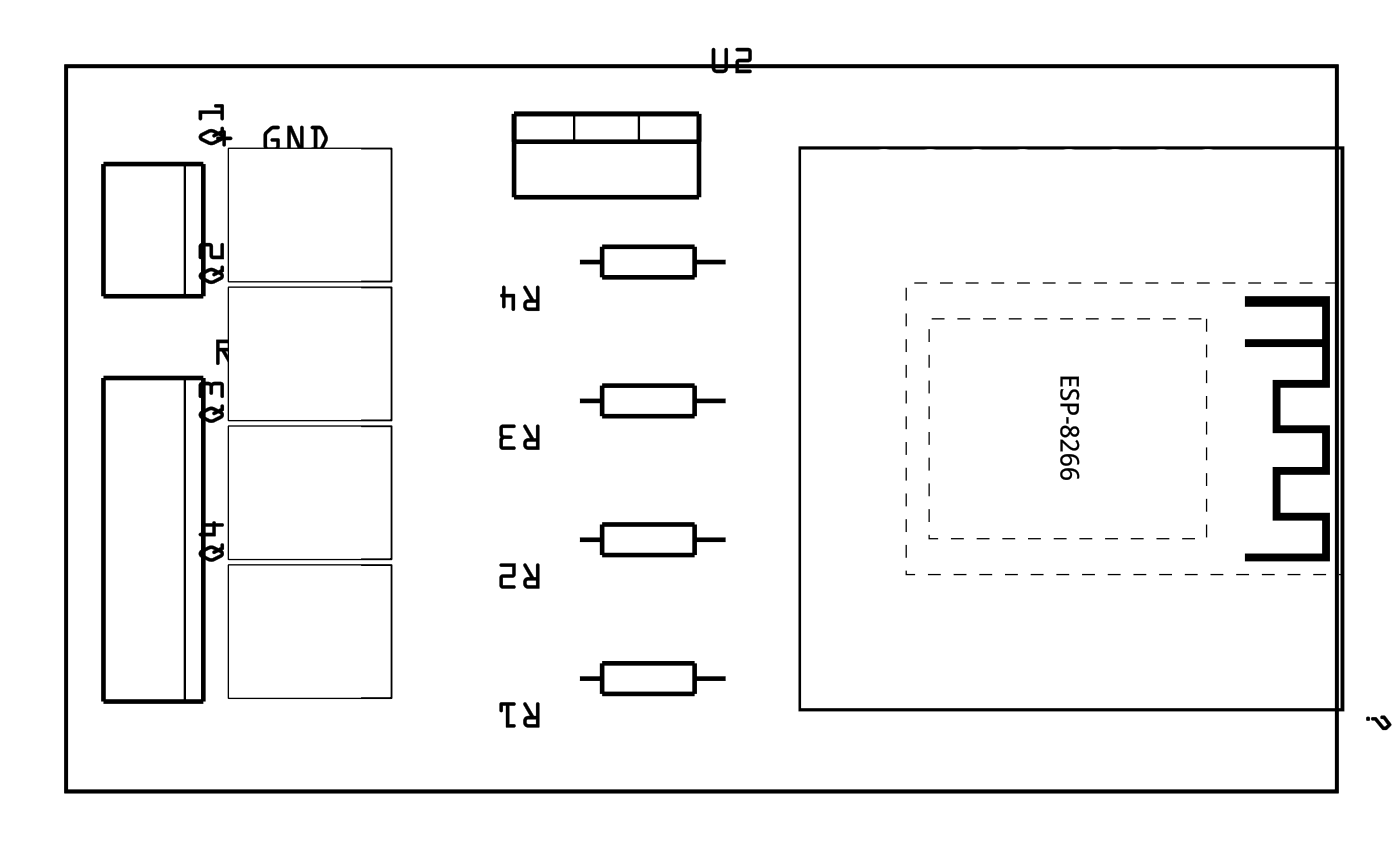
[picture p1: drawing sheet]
<svg xmlns="http://www.w3.org/2000/svg" width="77mm" height="47mm" viewBox="0 0 77 47" stroke-linecap="round" stroke-linejoin="round" font-family="sans-serif">
<path d="M3.6 3.6h69.8v39.8h-69.8z" fill="none" stroke="#000" stroke-width=".2"/>
<g fill="#000">
<path d="M68.4 16.3h4.7v5h-2.8v2h2.8v2.8h-2.8v2h2.8v2.7h-4.7v-.4h4.2v-1.8h-2.7v-3h2.7v-1.8h-2.7v-3h2.7v-1.8h-4.2v-.4h4.2v-1.8h-4.2z"/>
<path d="M3.6 3.6h69.8v39.8h-69.8zM3.6 3.6v39.8h69.8v-39.8z"/>
<path d="M11.1 7.5l.5-.2h.2l-.1 .1v.1l.3-.1 .1 .1-.5 .3zM11 7.4l-.1 .1 .1 .2 .5 .3 .2-.1 .5-.2a.23 .23 0 0 0 0-.4h.1v-.3h-.1l-.2 .2-.4-.1zM10.9 6.1l.1 .5 .1-.1v-.3h1v.3h.2l-.1-.8-.4 .1v.1h.3v.2z"/>
<path d="M11.1 15.1l.5-.2h.2l-.1 .1v.1h.3h.1l-.5 .3zM11 15l-.1 .1 .1 .2 .5 .3h.2l.5-.2a.23 .23 0 0 0 0-.4l.1-.1v-.3h-.1l-.2 .2-.4-.1zM11 13.4v.8l.1-.1v-.6h.4l.1 .7h.7l-.1-.9-.1 .1v.6h-.4v-.5l-.1-.1z"/>
<path d="M11.1 7.5l.5-.2h.2l-.1 .1v.1l.3-.1 .1 .1-.5 .3-.5-.2zM11.1 7.5v.1l.5 .2 .5-.3-.1-.1-.3 .1v-.1l.1-.1h-.2zM11 7.4l-.1 .1 .1 .2 .7 .2 .6-.3v-.1l-.1-.2h.1v-.3h-.1l-.1 .2h-.1l-.5-.1zM11 7.3l.6-.2 .4 .1h.1v-.2a.1 .1 0 0 1 .1 0 .1 .1 0 0 1 .1 0v.3h-.1a.23 .23 0 0 1 0 .4l-.5 .2-.2 .1-.5-.3-.1-.2zM10.9 6.1v.4l.1 .1 .1-.1v-.3h1v.3l.1 .1 .1-.1v-.7l-.1-.1h-.3l-.1 .1 .1 .1h.2v.2zM10.9 6.1h1.2v-.2h-.3v-.1l.4-.1 .1 .8h-.2v-.3h-1v.3l-.1 .1z"/>
<path d="M11.1 15.1l.5-.2h.2l-.1 .2 .3-.1 .1 .1-.5 .3-.5-.2zM11.1 15.1v.1l.5 .2 .5-.3h-.1l-.3 .1v-.2l.1-.1h-.2zM11 15l-.1 .1 .1 .3 .7 .2 .6-.3v-.2l-.1-.1 .1-.1v-.2l-.1-.1-.1 .2-.1 .1-.5-.2zM11 15l.6-.3 .4 .1h.1v-.1a.1 .1 0 0 1 .1-.1 .1 .1 0 0 1 .1 .1v.2l-.1 .1a.23 .23 0 0 1 0 .4l-.5 .2h-.2l-.5-.3-.1-.2zM11 13.4v.8l.1-.1v-.6h.4l.1 .7h.7l-.1-.8h-.1v.6h-.4v-.5l-.1-.1zM11 13.4l.6-.1 .1 .2v.5h.4v-.6l.1-.1 .1 .9h-.7l-.1-.7h-.4v.6l-.1 .1z"/>
<path d="M12.3 7.2l-.1 .3h-.3v.1v.1h.3v.3h.1h.1v-.3h.3l.1-.1-.1-.1h-.3v-.3zM14.6 7.2l-.1 .8 .1 .2 .5 .1 .2-.1 .1-.2-.1-.4h-.4v.2h.3v.2l-.5 .1v-.7l.3-.3h.3v-.2h-.3zM15.8 6.9v1.3l.1 .1 .1-.1v-1l.4 1.1h.3v-1.3l-.1-.1-.1 .1v1l-.5-1.1zM17.4 7.1h.2l.2 .4-.2 .6h-.2zM17.1 6.9v.2h.1v1a.1 .1 0 0 0-.1 .1 .1 .1 0 0 0 .1 .1l.5-.1 .3-.6-.3-.7z"/>
<path d="M12.3 7.2l-.1 .3h-.2l-.1 .1 .1 .1h.2v.2l.1 .1 .1-.1v-.2h.3l.1-.1-.1-.1h-.3v-.3zM12.2 7.2h.2v.3h.3l.1 .1-.1 .1h-.3v.3h-.1h-.1v-.3h-.3v-.1v-.1h.3zM14.6 7.2l-.1 .9 .3 .2h.4l.2-.3-.1-.4h-.4v.2h.3v.3h-.5v-.7l.3-.3h.3v-.1l-.3-.1zM14.6 7.2l.3-.3h.4v.2h-.3l-.3 .3v.6l.1 .1h.3l.1-.1v-.2h-.3v-.2h.4l.1 .4-.1 .2-.2 .1-.5-.1-.1-.2zM15.8 6.9v1.3l.1 .1 .1-.1v-1l.4 1 .3 .1v-1.3l-.1-.1-.1 .1v1l-.5-1.1zM15.8 6.9h.2l.5 1.1v-1l.1-.1 .1 .1v1.3h-.3l-.4-1.1v1l-.1 .1-.1-.1zM17.4 7.1h.2l.2 .4-.2 .6h-.2zM17.4 7.1v1h.2l.2-.5-.2-.5zM17.1 6.9v.2h.2v1l-.2 .1 .1 .1h.4l.2-.2 .2-.4-.1-.3-.2-.4zM17.1 6.9h.6l.3 .5v.3l-.2 .4-.2 .2-.5-.1v-.1h.1v-1h-.1z"/>
<path d="M12.1 18.8h.4l.1 .2-.5 .1zM11.9 18.7v1.3l.2-.1v-.6h.1l.4 .7h.1l-.3-.7a.32 .32 0 0 0 .4-.3 .32 .32 0 0 0-.3-.4zM13.3 19l-.1 .8 .1 .1 .5 .1 .2-.1 .1-.1-.1-.4h-.4v.1h.3v.3h-.5v-.6l.3-.4h.3v-.1h-.4zM14.7 19.4h.3a.21 .21 0 0 1 .2 .2 .21 .21 0 0 1-.2 .2h-.3zM14.7 18.8h.3a.21 .21 0 0 1 .2 .2 .21 .21 0 0 1-.2 .2h-.3zM14.5 18.7v1.3h.5a.4 .4 0 0 0 .3-.2 .4 .4 0 0 0-.1-.5 .4 .4 0 0 0 .2-.4 .4 .4 0 0 0-.4-.3zM15.8 18.7l-.1 1.1 .1 .2h.8l.1-.2v-1.1l-.1-.1-.1 .1v1.1h-.2v-.6l-.1-.1-.1 .1v.6h-.1l-.1-1.1zM17.5 18.9l-.1 .3-.2 .1h-.1l.1 .1h.2l.1 .3v.1l.1-.1v-.3h.3l.1-.1h-.1l-.3-.1v-.2z"/>
<path d="M12 18.8h.5l.1 .2-.6 .1zM12.1 18.8v.3h.4l.1-.1-.1-.2zM11.9 18.7v1.3h.1l.1-.1-.1-.6h.2l.4 .7h.1l.1-.1-.4-.6 .3-.1v-.4l-.2-.2zM11.9 18.6h.6a.32 .32 0 0 1 .3 .4 .32 .32 0 0 1-.4 .3l.4 .7h-.2l-.4-.7h-.1v.6l-.2 .1zM13.3 19l-.1 .9 .2 .1h.5l.2-.2-.1-.4h-.4v.1h.3v.3h-.5v-.6l.3-.4h.3v-.1h-.4zM13.2 19l.4-.4 .4 .1v.1h-.3l-.3 .4v.6h.4h.1v-.3h-.3v-.2l.4 .1 .1 .4-.1 .2h-.2h-.5l-.1-.2zM14.7 19.4h.3a.22 .22 0 0 1 .2 .2 .22 .22 0 0 1-.2 .3h-.3zM14.7 19.4v.4h.4v-.3zM14.7 18.8h.3a.22 .22 0 0 1 .2 .2 .22 .22 0 0 1-.2 .3h-.3zM14.7 18.8v.4h.3l.2-.1v-.1l-.1-.2zM14.5 18.7v1.3h.5a.37 .37 0 0 0 .4-.3l-.2-.4 .2-.2-.1-.3-.3-.2zM14.5 18.6h.6l.2 .1a.44 .44 0 0 1-.1 .6 .4 .4 0 0 1 .2 .5 .4 .4 0 0 1-.4 .2h-.5zM15.8 18.7l-.1 1.1 .1 .2h.8l.1-.2v-1.1l-.1-.1-.1 .1v1.2l-.2-.1v-.6l-.1-.1-.1 .1 .1 .6-.2 .1-.1-1.2zM15.8 18.7h.1l.1 1.1h.1v-.6l.1-.1 .1 .1v.6h.2v-1.1l.1-.1 .1 .1v1.1l-.1 .2h-.8l-.1-.2zM17.5 18.9v.4l-.3-.1-.1 .1 .1 .1h.3l-.1 .3 .1 .1 .1-.1v-.3h.3l.1-.1-.1-.1-.3 .1v-.3zM17.5 18.9h.1v.3h.3l.1 .1-.1 .1h-.3v.3l-.1 .1-.1-.1v-.3h-.3v-.1v-.1h.3z"/>
<path d="M28.9 16.6h.6v.3h-.5zM29 16.6l-.1 .2 .1 .1h.4v-.3zM28.8 15.7l.3 .7-.3 .1v.4l.2 .2 .6-.1v-1.3h-.1l-.1 .1 .1 .6h-.2l-.4-.7zM28.8 15.7h.1l.4 .7h.1v-.7h.1l.1 .1v1.3h-.6a.32 .32 0 0 1-.3-.4 .32 .32 0 0 1 .4-.3l-.3-.6zM27.6 15.7v.4l-.1 .1 .1 .1v.5l.1 .1 .1-.1v-.5h.3v.7l.1 .1 .1-.1v-.9h-.5v-.3zM27.6 15.7h.2v.4h.5v.9h-.2v-.7h-.3v.5l-.1 .1-.1-.1v-.5a.09 .09 0 0 1-.1-.1 .09 .09 0 0 1 .1-.1z"/>
<path d="M29 16.6h.4v.3h-.4zM28.8 15.7l.3 .7a.32 .32 0 0 0-.4 .3 .32 .32 0 0 0 .3 .4h.6v-1.3l-.1-.1-.1 .7h-.1l-.4-.7zM27.6 15.7v.4l-.1 .1 .1 .1v.6h.2v-.6h.3v.7l.1 .1 .1-1h-.5v-.4z"/>
<path d="M39.1 2.7v1.1l.2 .2h.5l.2-.3v-1l-.1-.1-.1 .1v1.1h-.4l-.1-.1v-1zM40.4 2.7l.1 .1h.6v.4l-.6 .1-.1 .7h.8v-.2h-.6v-.4h.6l.1-.7-.2-.1z"/>
<path d="M39.1 2.7v1.1l.3 .2h.4l.2-.3v-1l-.1-.1-.1 .1v1.1h-.4l-.1-.1v-1zM39.1 2.7h.2v1l.1 .1h.4v-1.1l.1-.1 .1 .1v1l-.2 .3h-.5l-.2-.2zM40.4 2.7l.1 .1h.6v.4l-.6 .1-.1 .7h.8l.1-.1-.1-.1h-.6v-.4l.6-.1 .1-.6-.2-.1zM40.4 2.7l.7-.1 .2 .1-.1 .7h-.6v.4h.6l.1 .1-.1 .1h-.8l.1-.7 .6-.1v-.4h-.6z"/>
<path d="M43.9 8v31h30v-31zM44 8.2h29.6v30.7h-29.6z"/>
<path d="M11.1 22.7l.5-.2 .2 .1h-.1v.2l.3-.1 .1 .1-.5 .2zM11 22.6l-.1 .2 .1 .1 .5 .3h.2l.5-.2a.23 .23 0 0 0 0-.4l.1-.1v-.2l-.1-.1-.2 .3-.4-.2zM11 21v.8l.1-.1v-.6l.4 .1v.4l.1 .1 .1-.1v-.4l.4-.1v.7h.2v-.7l-.1-.1z"/>
<path d="M11.1 30.4l.5-.3 .2 .1-.1 .1v.1l.3-.1 .1 .1-.5 .2zM11 30.2l-.1 .2 .1 .2 .5 .2h.2l.5-.2a.23 .23 0 0 0 0-.4l.1-.1v-.2l-.1-.1-.2 .3-.4-.2zM11.1 28.7v.2h.6v.3l-.7 .1h-.1l.1 .1h.8v-.5h.4l.1-.1-.1-.1h-.4v-.1l-.1 .1z"/>
<path d="M11.1 22.7l.5-.2 .2 .1-.1 .1v.1l.3-.1 .1 .1-.5 .2-.5-.2zM11.1 22.7v.1l.5 .2 .5-.2-.1-.1-.3 .1v-.2h.1l-.2-.1zM11 22.6l-.1 .2 .1 .2 .7 .2 .6-.3v-.1l-.1-.2 .1-.1v-.2l-.1-.1-.1 .2-.1 .1-.5-.2zM11 22.6l.6-.3 .4 .2 .1-.1v-.1a.1 .1 0 0 1 .1-.1 .1 .1 0 0 1 .1 .1v.2l-.1 .1a.23 .23 0 0 1 0 .4l-.5 .2h-.2l-.5-.3-.1-.1zM11 21v.8l.1-.1v-.6l.4 .1v.4l.1 .1 .1-.1v-.4l.4-.1v.6l.1 .1h.1v-.7l-.1-.1zM11 21h1.2l.1 .1v.7h-.2v-.7l-.4 .1v.4l-.1 .1-.1-.1v-.4l-.4-.1v.6l-.1 .1z"/>
<path d="M11.1 30.3l.5-.2 .2 .1-.1 .1v.1l.3-.1 .1 .1-.5 .3-.5-.3zM11.1 30.3v.1l.5 .2 .5-.2-.1-.1-.3 .1v-.1l.1-.1-.2-.1zM11 30.2l-.1 .2 .1 .2 .7 .2 .6-.3v-.1l-.1-.2 .1-.1v-.2l-.1-.1-.1 .2-.1 .1-.5-.1zM11 30.2l.6-.3 .4 .2 .1-.1v-.1a.1 .1 0 0 1 .1-.1 .1 .1 0 0 1 .1 .1v.3h-.1a.23 .23 0 0 1 0 .4l-.5 .2h-.2l-.5-.2-.1-.2zM11.1 28.8l.1 .1h.5v.4l-.7-.1-.1 .1 .1 .1h.8v-.5h.4l.1-.1-.1-.1h-.4v-.1l-.1 .1zM11.1 28.7h.6a.09 .09 0 0 1 .1-.1 .09 .09 0 0 1 0 .1h.4l.1 .1-.1 .1h-.4v.5h-.9l.1-.2h.7v-.3h-.6z"/>
<path d="M28.9 39.5h.6v.3l-.5-.1zM29 39.5l-.1 .2h.1h.4v-.2zM28.8 38.6l.3 .7-.3 .1v.4l.2 .1h.6v-1.3l-.1-.1-.1 .1 .1 .7h-.2l-.4-.7zM28.8 38.6h.1l.4 .7h.1v-.7l.1-.1 .1 .1v1.3h-.6a.32 .32 0 0 1-.3-.3 .32 .32 0 0 1 .4-.3l-.3-.6zM27.5 38.6l-.1 .4 .1 .1 .1-.1v-.3h.2v1.2h.5v-.1h-.3v-1.1h.2l.1-.1zM27.5 38.6h.8v.1h-.3v1h.3v.2h-.5v-1.2h-.2v.3l-.1 .1z"/>
<path d="M28.9 31.9l.6-.1v.3h-.5zM29 31.9l-.1 .1 .1 .1h.4v-.2zM28.8 31l.3 .7-.3 .1v.3l.2 .2h.6v-1.3l-.1-.1-.1 .1 .1 .7h-.2l-.4-.7zM28.8 30.9l.1 .1 .4 .7h.1v-.7l.1-.1 .1 .1v1.3h-.6a.32 .32 0 0 1-.3-.4 .32 .32 0 0 1 .4-.2l-.3-.6zM27.5 31v.1h.7v.4l-.7 .1v.6l.1 .1h.7v-.1l-.1-.1h-.6v-.4l.7-.1v-.7zM27.5 30.9h.8v.8h-.7v.4h.7v.2h-.7l-.2-.1 .1-.6 .6-.1v-.4h-.6z"/>
<path d="M28.9 24.3l.6-.1v.3h-.5zM29 24.3l-.1 .1 .1 .1h.4v-.3zM28.8 23.3l.3 .8h-.3v.4l.2 .2h.6v-1.3l-.1-.1-.1 .1 .1 .7h-.2l-.4-.8zM28.8 23.3h.1l.4 .8h.1v-.7l.1-.1 .1 .1v1.3h-.6a.32 .32 0 0 1-.3-.4 .32 .32 0 0 1 .4-.2l-.3-.7zM27.5 23.4v1.2l.1 .1h.7v-.1l-.1-.1h-.6v-.4h.5v-.1v-.1h-.5v-.4h.6l.1-.1zM27.5 23.4l.7-.1 .1 .1-.1 .1h-.6l.1 .4h.4l.1 .1-.1 .1h-.4l-.1 .4h.7v.2h-.7l-.2-.1z"/>
<path d="M29 39.5h.4v.2h-.4zM28.8 38.6l.3 .7a.32 .32 0 0 0-.4 .3 .32 .32 0 0 0 .3 .3h.6v-1.3l-.1-.1v.1l-.1 .7h-.1l-.4-.7zM27.5 38.6v.5l.1-.1v-.3h.2v1.2h.5v-.2h-.3v-1h.3v-.1z"/>
<path d="M29 31.9h.4v.2h-.4zM28.8 31l.3 .7a.32 .32 0 0 0-.4 .2 .32 .32 0 0 0 .3 .4h.6v-1.3l-.1-.1v.1l-.1 .7h-.1l-.4-.7zM27.5 31v.1h.6v.4l-.6 .1v.6l.1 .1h.7v-.2h-.7v-.4l.7-.1v-.7z"/>
<path d="M29 24.3l.4-.1v.3h-.4zM28.8 23.3l.3 .8a.32 .32 0 0 0-.4 .2 .32 .32 0 0 0 .3 .4h.6v-1.3l-.1-.1v.1l-.1 .7h-.1l-.4-.8zM27.5 23.4v1.2l.1 .1h.7v-.2h-.7v-.4h.5v-.1v-.1h-.5v-.4h.6l.1-.1z"/>
<path d="M58.3 20.7h1v.5h-.2v-.4h-.3v.4h-.1v-.4h-.3v.4h-.1zM58.3 20.7v.5h.1v-.4h.3v.4h.1v-.4h.4v.4h.1v-.5zM58.3 21.4h.1a.21 .21 0 0 0 0 .3 .21 .21 0 0 0 .3 0v-.1a.31 .31 0 0 1 .5-.2 .31 .31 0 0 1 .1 .5h-.1h-.1a.2 .2 0 0 0 .1-.3 .2 .2 0 0 0-.3-.1 .36 .36 0 0 1-.2 .4 .36 .36 0 0 1-.4-.1zM58.3 21.4a.33 .33 0 0 0 0 .4 .33 .33 0 0 0 .4 .1l.1-.2a.2 .2 0 0 1 .3-.2 .2 .2 0 0 1 0 .3l.1 .1a.31 .31 0 0 0 0-.4 .31 .31 0 0 0-.4 .1 .24 .24 0 0 1-.4 .2 .24 .24 0 0 1 0-.4zM58.3 22.2h1v.2a.33 .33 0 0 1-.4 .4 .33 .33 0 0 1-.3-.5h-.3zM58.3 22.2v.1h.4a.32 .32 0 0 0 .2 .4 .32 .32 0 0 0 .4-.3v-.2zM58.8 22.3v.1a.19 .19 0 0 0 .2 .2 .19 .19 0 0 0 .1-.2l.1-.1zM58.8 22.3h.4a.24 .24 0 0 1-.2 .3 .24 .24 0 0 1-.2-.3zM58.6 22.9h.1v.3h-.1zM58.6 22.9v.3h.1v-.3zM58.3 23.4h.3l.2 .2a.26 .26 0 0 1 .4-.1 .26 .26 0 0 1 0 .4 .26 .26 0 0 1-.4-.1 .31 .31 0 0 1-.5 .1 .31 .31 0 0 1 0-.5zM58.3 23.5a.3 .3 0 0 0 0 .4 .3 .3 0 0 0 .5-.1 .25 .25 0 0 0 .4 .1 .25 .25 0 0 0 0-.4 .25 .25 0 0 0-.4 .1l-.2-.2zM58.3 23.7a.2 .2 0 0 0 .4 0 .2 .2 0 0 0-.4 0zM58.3 23.7a.2 .2 0 0 1 .4 0 .2 .2 0 0 1-.4 0zM58.9 23.7a.15 .15 0 0 0 .3 0 .15 .15 0 0 0-.3 0zM58.9 23.7a.16 .16 0 0 1 .3 0 .16 .16 0 0 1-.3 0zM58.3 24.1h.1l.3 .3a.24 .24 0 0 0 .2 .2 .24 .24 0 0 0 .3-.2l-.1-.2 .1-.1a.34 .34 0 0 1 0 .6 .34 .34 0 0 1-.6-.2l-.2-.2v.5h-.1zM58.3 24.1v.7h.1v-.5l.2 .2a.35 .35 0 0 0 .4 .2 .35 .35 0 0 0 .3-.3l-.1-.3-.1 .1a.23 .23 0 0 1 0 .4 .23 .23 0 0 1-.4-.1l-.3-.4zM58.3 25a.55 .55 0 0 1 .7-.1 .55 .55 0 0 1 .3 .5l-.2 .1a.32 .32 0 0 0 0-.3 .32 .32 0 0 0-.3-.1 .32 .32 0 0 1-.1 .4 .32 .32 0 0 1-.4 0 .32 .32 0 0 1 0-.5zM58.3 25.1a.32 .32 0 0 0 0 .4 .32 .32 0 0 0 .5 0 .32 .32 0 0 0 0-.5 .33 .33 0 0 1 .3 .1 .33 .33 0 0 1 .1 .4h.1a.48 .48 0 0 0-.2-.5 .48 .48 0 0 0-.5-.1zM58.4 25.2a.21 .21 0 0 0 .4 0 .21 .21 0 0 0-.4 0zM58.3 25.2a.25 .25 0 0 1 .5 0 .25 .25 0 0 1-.5 0zM58.3 25.8a.55 .55 0 0 1 .7-.1 .55 .55 0 0 1 .3 .5l-.2 .1a.32 .32 0 0 0 0-.4 .32 .32 0 0 0-.3-.1 .32 .32 0 0 1-.1 .5 .32 .32 0 0 1-.4-.1 .32 .32 0 0 1 0-.4zM58.4 25.8a.32 .32 0 0 0-.1 .5 .32 .32 0 0 0 .5 0 .32 .32 0 0 0 0-.5 .33 .33 0 0 1 .3 .1 .33 .33 0 0 1 .1 .4h.1a.48 .48 0 0 0-.2-.5 .48 .48 0 0 0-.5-.1zM58.4 26a.21 .21 0 0 0 .4 0 .21 .21 0 0 0-.4 0zM58.3 26a.25 .25 0 0 1 .5 0 .25 .25 0 0 1-.5 0z"/>
<path d="M58.3 20.7h1v.5h-.1v-.4h-.4v.4h-.1v-.4h-.3v.4h-.1zM58.3 21.4h.1a.22 .22 0 0 0 0 .3 .22 .22 0 0 0 .3 0 .33 .33 0 0 1 .4-.3 .33 .33 0 0 1 .1 .5h-.1a.2 .2 0 0 0 .1-.3 .2 .2 0 0 0-.3 0 .35 .35 0 0 1-.5 .3 .35 .35 0 0 1-.1-.5zM58.3 22.2h1v.2a.33 .33 0 0 1-.4 .4 .33 .33 0 0 1-.3-.5h-.3zM58.8 22.3v.1a.22 .22 0 0 0 .3 .2 .22 .22 0 0 0 .1-.3zM58.6 22.9h.1v.3h-.1zM58.3 23.4h.3l.2 .2a.26 .26 0 0 1 .4-.1 .26 .26 0 0 1 0 .4 .26 .26 0 0 1-.4-.1 .3 .3 0 0 1-.5 .1 .3 .3 0 0 1 0-.5zM58.3 23.7a.2 .2 0 0 0 .4 0 .2 .2 0 0 0-.4 0zM58.9 23.7a.16 .16 0 0 0 .3 0 .16 .16 0 0 0-.3 0zM58.3 24.1h.1l.3 .3a.24 .24 0 0 0 .2 .2 .24 .24 0 0 0 .3-.2l-.1-.2 .1-.1a.34 .34 0 0 1 0 .6 .34 .34 0 0 1-.6-.2l-.2-.2v.5h-.1zM58.4 25a.55 .55 0 0 1 .6-.1 .55 .55 0 0 1 .3 .5l-.1 .1a.32 .32 0 0 0-.1-.4 .32 .32 0 0 0-.3 0 .32 .32 0 0 1-.1 .4 .32 .32 0 0 1-.4 0 .32 .32 0 0 1 .1-.5zM58.3 25.2a.25 .25 0 0 0 .5 0 .25 .25 0 0 0-.5 0zM58.4 25.8a.55 .55 0 0 1 .6-.1 .55 .55 0 0 1 .3 .5l-.1 .1a.32 .32 0 0 0-.1-.4 .32 .32 0 0 0-.3-.1 .32 .32 0 0 1-.1 .5 .32 .32 0 0 1-.4-.1 .32 .32 0 0 1 .1-.4zM58.3 26a.25 .25 0 0 0 .5 0 .25 .25 0 0 0-.5 0z"/>
<path d="M75.3 39.4v.1h.2l.5 .5h.2l.2-.2-.3-.5-.3 .1 .4 .4-.1 .1-.5-.5zM75.3 39.4h.3l.5 .5 .1-.1-.4-.4 .1-.1h.2l.3 .5-.2 .3h-.3l-.4-.6h-.2zM75 39.4a.1 .1 0 0 0 .2 0 .1 .1 0 0 0-.2 0zM75 39.4a.15 .15 0 0 1 .3 0 .15 .15 0 0 1-.3 0z"/>
<path d="M75.3 39.4v.1h.2l.5 .6h.2l.2-.3-.3-.5h-.2l-.1 .1 .4 .4-.1 .1-.5-.5zM75 39.4a.15 .15 0 0 0 .3 0 .15 .15 0 0 0-.3 0z"/>
</g>
<g fill="none" stroke="#000" stroke-width=".25">
<path d="M5.7 9h5.5v7.3h-5.5zM28.2 6.3h10.2v4.5h-10.2zM28.2 7.8h10.2M31.7 14.4h1.4M33.1 13.5h5.1v1.7h-5.1zM38.2 14.4h1.8M5.7 20.7h5.5v17.8h-5.5zM31.7 22h1.4M31.7 29.6h1.4M31.7 37.2h1.4M33.1 21.2h5.1v1.6h-5.1zM33.1 28.8h5.1v1.7h-5.1z"/>
<path d="M33.1 36.4h5.1v1.7h-5.1zM38.2 22h1.8M38.2 29.6h1.8M38.2 37.2h1.8"/>
</g>
<path d="M12.6 15.8h8.9v7.3h-8.9zM12.6 8.2h8.9v7.3h-8.9zM12.6 31h8.9v7.3h-8.9zM12.6 23.4h8.9v7.3h-8.9z" fill="none" stroke="#000" stroke-width=".1"/>
<path d="M10.2 9v7.3M31.5 6.3v1.5M35.1 6.3v1.5M10.2 20.7v17.8" fill="none" stroke="#000" stroke-width=".13"/>
<path d="M49.8 15.5h24v16h-24zM51 17.5h15.3v12.1h-15.3z" fill="none" stroke="#000" stroke-width=".07" stroke-dasharray=".7 .7" stroke-linecap="butt"/>
<circle cx="40.9" cy="14.4" r=".7" fill="#fff"/>
<circle cx="40.9" cy="14.4" r=".7" fill="none" stroke="#fff" stroke-width=".76" stroke-linecap="butt"/>
<circle cx="30.8" cy="14.4" r=".7" fill="#fff"/>
<circle cx="30.8" cy="14.4" r=".7" fill="none" stroke="#fff" stroke-width=".76" stroke-linecap="butt"/>
<circle cx="40.9" cy="22" r=".7" fill="#fff"/>
<circle cx="40.9" cy="22" r=".7" fill="none" stroke="#fff" stroke-width=".76" stroke-linecap="butt"/>
<circle cx="30.8" cy="22" r=".7" fill="#fff"/>
<circle cx="30.8" cy="22" r=".7" fill="none" stroke="#fff" stroke-width=".76" stroke-linecap="butt"/>
<circle cx="40.9" cy="29.6" r=".7" fill="#fff"/>
<circle cx="40.9" cy="29.6" r=".7" fill="none" stroke="#fff" stroke-width=".76" stroke-linecap="butt"/>
<circle cx="30.8" cy="29.6" r=".7" fill="#fff"/>
<circle cx="30.8" cy="29.6" r=".7" fill="none" stroke="#fff" stroke-width=".76" stroke-linecap="butt"/>
<circle cx="40.9" cy="37.2" r=".7" fill="#fff"/>
<circle cx="40.9" cy="37.2" r=".7" fill="none" stroke="#fff" stroke-width=".76" stroke-linecap="butt"/>
<circle cx="30.8" cy="37.2" r=".7" fill="#fff"/>
<circle cx="30.8" cy="37.2" r=".7" fill="none" stroke="#fff" stroke-width=".76" stroke-linecap="butt"/>
<path d="M12.7 31.2h7v7h-7z" fill="#fff"/>
<path d="M12.7 31.2h7v7h-7z" fill="none" stroke="#fff" stroke-width=".25"/>
<path d="M21.8 31.4h2.7v1.5h-2.7z" fill="#fff"/>
<path d="M21.8 31.4h2.7v1.5h-2.7z" fill="none" stroke="#fff" stroke-width=".25"/>
<path d="M21.8 36.4h2.7v1.5h-2.7z" fill="#fff"/>
<path d="M21.8 36.4h2.7v1.5h-2.7z" fill="none" stroke="#fff" stroke-width=".25"/>
<path d="M12.7 23.5h7v7h-7z" fill="#fff"/>
<path d="M12.7 23.5h7v7h-7z" fill="none" stroke="#fff" stroke-width=".25"/>
<path d="M21.8 23.8h2.7v1.5h-2.7z" fill="#fff"/>
<path d="M21.8 23.8h2.7v1.5h-2.7z" fill="none" stroke="#fff" stroke-width=".25"/>
<path d="M21.8 28.8h2.7v1.5h-2.7z" fill="#fff"/>
<path d="M21.8 28.8h2.7v1.5h-2.7z" fill="none" stroke="#fff" stroke-width=".25"/>
<path d="M12.7 15.9h7v7h-7z" fill="#fff"/>
<path d="M12.7 15.9h7v7h-7z" fill="none" stroke="#fff" stroke-width=".25"/>
<path d="M21.8 16.2h2.7v1.5h-2.7z" fill="#fff"/>
<path d="M21.8 16.2h2.7v1.5h-2.7z" fill="none" stroke="#fff" stroke-width=".25"/>
<path d="M21.8 21.2h2.7v1.5h-2.7z" fill="#fff"/>
<path d="M21.8 21.2h2.7v1.5h-2.7z" fill="none" stroke="#fff" stroke-width=".25"/>
<path d="M12.7 8.3h7v7h-7z" fill="#fff"/>
<path d="M12.7 8.3h7v7h-7z" fill="none" stroke="#fff" stroke-width=".25"/>
<path d="M21.8 8.6h2.7v1.5h-2.7z" fill="#fff"/>
<path d="M21.8 8.6h2.7v1.5h-2.7z" fill="none" stroke="#fff" stroke-width=".25"/>
<path d="M21.8 13.6h2.7v1.5h-2.7z" fill="#fff"/>
<path d="M21.8 13.6h2.7v1.5h-2.7z" fill="none" stroke="#fff" stroke-width=".25"/>
<path d="M30 8.5h1.6v1.6h-1.6z" fill="#fff"/>
<path d="M30 8.5h1.6v1.6h-1.6z" fill="none" stroke="#fff" stroke-width=".76" stroke-linecap="butt"/>
<circle cx="30.8" cy="9.3" r=".79" fill="#fff"/>
<circle cx="30.8" cy="9.3" r=".79" fill="none" stroke="#fff" stroke-width=".76" stroke-linecap="butt"/>
<circle cx="33.3" cy="9.3" r=".79" fill="#fff"/>
<circle cx="33.3" cy="9.3" r=".79" fill="none" stroke="#fff" stroke-width=".76" stroke-linecap="butt"/>
<circle cx="35.9" cy="9.3" r=".79" fill="#fff"/>
<circle cx="35.9" cy="9.3" r=".79" fill="none" stroke="#fff" stroke-width=".76" stroke-linecap="butt"/>
<circle cx="66.3" cy="9.3" r=".72" fill="#fff"/>
<circle cx="66.3" cy="9.3" r=".72" fill="none" stroke="#fff" stroke-width=".78" stroke-linecap="butt"/>
<circle cx="63.8" cy="9.3" r=".72" fill="#fff"/>
<circle cx="63.8" cy="9.3" r=".72" fill="none" stroke="#fff" stroke-width=".78" stroke-linecap="butt"/>
<circle cx="61.3" cy="9.3" r=".72" fill="#fff"/>
<circle cx="61.3" cy="9.3" r=".72" fill="none" stroke="#fff" stroke-width=".78" stroke-linecap="butt"/>
<circle cx="58.7" cy="9.3" r=".72" fill="#fff"/>
<circle cx="58.7" cy="9.3" r=".72" fill="none" stroke="#fff" stroke-width=".78" stroke-linecap="butt"/>
<circle cx="56.2" cy="9.3" r=".72" fill="#fff"/>
<circle cx="56.2" cy="9.3" r=".72" fill="none" stroke="#fff" stroke-width=".78" stroke-linecap="butt"/>
<circle cx="53.6" cy="9.3" r=".72" fill="#fff"/>
<circle cx="53.6" cy="9.3" r=".72" fill="none" stroke="#fff" stroke-width=".78" stroke-linecap="butt"/>
<circle cx="51.1" cy="9.3" r=".72" fill="#fff"/>
<circle cx="51.1" cy="9.3" r=".72" fill="none" stroke="#fff" stroke-width=".78" stroke-linecap="butt"/>
<circle cx="48.6" cy="9.3" r=".72" fill="#fff"/>
<circle cx="48.6" cy="9.3" r=".72" fill="none" stroke="#fff" stroke-width=".78" stroke-linecap="butt"/>
<circle cx="66.3" cy="37.2" r=".72" fill="#fff"/>
<circle cx="66.3" cy="37.2" r=".72" fill="none" stroke="#fff" stroke-width=".78" stroke-linecap="butt"/>
<circle cx="63.8" cy="37.2" r=".72" fill="#fff"/>
<circle cx="63.8" cy="37.2" r=".72" fill="none" stroke="#fff" stroke-width=".78" stroke-linecap="butt"/>
<circle cx="61.3" cy="37.2" r=".72" fill="#fff"/>
<circle cx="61.3" cy="37.2" r=".72" fill="none" stroke="#fff" stroke-width=".78" stroke-linecap="butt"/>
<circle cx="58.7" cy="37.2" r=".72" fill="#fff"/>
<circle cx="58.7" cy="37.2" r=".72" fill="none" stroke="#fff" stroke-width=".78" stroke-linecap="butt"/>
<circle cx="56.2" cy="37.2" r=".72" fill="#fff"/>
<circle cx="56.2" cy="37.2" r=".72" fill="none" stroke="#fff" stroke-width=".78" stroke-linecap="butt"/>
<circle cx="53.6" cy="37.2" r=".72" fill="#fff"/>
<circle cx="53.6" cy="37.2" r=".72" fill="none" stroke="#fff" stroke-width=".78" stroke-linecap="butt"/>
<circle cx="51.1" cy="37.2" r=".72" fill="#fff"/>
<circle cx="51.1" cy="37.2" r=".72" fill="none" stroke="#fff" stroke-width=".78" stroke-linecap="butt"/>
<circle cx="48.6" cy="37.2" r=".72" fill="#fff"/>
<circle cx="48.6" cy="37.2" r=".72" fill="none" stroke="#fff" stroke-width=".78" stroke-linecap="butt"/>
<path d="M7.2 10.1h1.5v1.5h-1.5z" fill="#fff"/>
<path d="M7.2 10.1h1.5v1.5h-1.5z" fill="none" stroke="#fff" stroke-width=".76" stroke-linecap="butt"/>
<circle cx="7.9" cy="10.9" r=".76" fill="#fff"/>
<circle cx="7.9" cy="10.9" r=".76" fill="none" stroke="#fff" stroke-width=".76" stroke-linecap="butt"/>
<circle cx="7.9" cy="14.4" r=".76" fill="#fff"/>
<circle cx="7.9" cy="14.4" r=".76" fill="none" stroke="#fff" stroke-width=".76" stroke-linecap="butt"/>
<path d="M7.2 21.9h1.5v1.5h-1.5z" fill="#fff"/>
<path d="M7.2 21.9h1.5v1.5h-1.5z" fill="none" stroke="#fff" stroke-width=".76" stroke-linecap="butt"/>
<circle cx="7.9" cy="22.6" r=".76" fill="#fff"/>
<circle cx="7.9" cy="22.6" r=".76" fill="none" stroke="#fff" stroke-width=".76" stroke-linecap="butt"/>
<circle cx="7.9" cy="26.1" r=".76" fill="#fff"/>
<circle cx="7.9" cy="26.1" r=".76" fill="none" stroke="#fff" stroke-width=".76" stroke-linecap="butt"/>
<circle cx="7.9" cy="29.6" r=".76" fill="#fff"/>
<circle cx="7.9" cy="29.6" r=".76" fill="none" stroke="#fff" stroke-width=".76" stroke-linecap="butt"/>
<circle cx="7.9" cy="33.1" r=".76" fill="#fff"/>
<circle cx="7.9" cy="33.1" r=".76" fill="none" stroke="#fff" stroke-width=".76" stroke-linecap="butt"/>
<circle cx="7.9" cy="36.6" r=".76" fill="#fff"/>
<circle cx="7.9" cy="36.6" r=".76" fill="none" stroke="#fff" stroke-width=".76" stroke-linecap="butt"/>
</svg>
